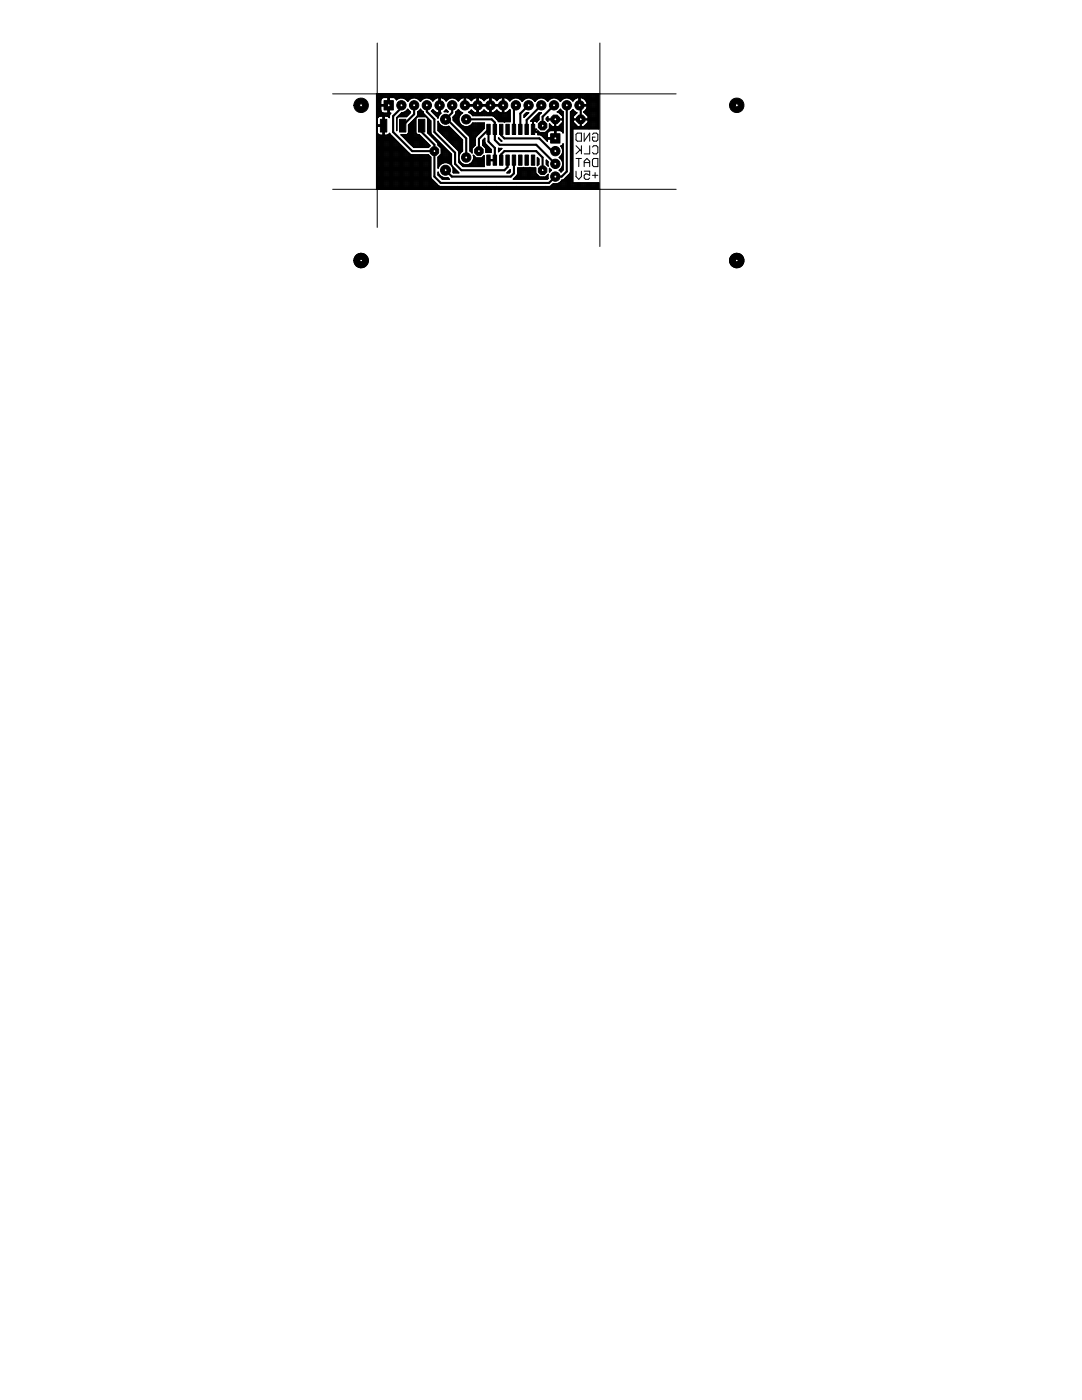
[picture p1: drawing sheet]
<svg xmlns="http://www.w3.org/2000/svg" width="216mm" height="279mm" viewBox="0 0 216 279" stroke-linecap="round" stroke-linejoin="round" font-family="sans-serif">
<g fill="none" stroke="#000" stroke-width=".2">
<path d="M114.9 26.8l.3-.2h.8v1.6h-.8l-.3-.3zM114.9 34.2v1l.6 .6 .5-.6v-1M114.9 29.1l1.1 1.1M114.9 31.6h1.1M115.5 31.6v1.7M115.8 29.9l-.9 .8M116 29.1v1.6M116.6 26.6v1.6l1.1-1.6v1.6M116.6 33.3v-1.1l.5-.6 .6 .6v1.1M116.6 34.2h1.1v.8l-.6-.3h-.3l-.2 .3v.5l.2 .3h.6l.3-.3M116.6 32.4h1.1M117.7 29.1v1.6h-1.1"/>
<path d="M118.2 26.8l.3-.2h.5l.3 .2v1.1l-.3 .3h-.5l-.3-.3v-.5h.5M118.2 29.4l.3-.3h.5l.3 .3v1l-.3 .3h-.5l-.3-.3M118.2 31.9l.3-.3h.8v1.7h-.8l-.3-.3zM118.2 35h1.1M118.7 34.4v1.1"/>
</g>
<g fill="#000" stroke="#000" stroke-width=".2">
<path d="M75.9 23.8h1.3v2.6h-1.3zM76.6 20.1h1.9v1.8h-1.9zM79.7 23.8h1.3v2.6h-1.3zM83.5 23.8h1.3v2.6h-1.3zM97.1 24.8h.7v2h-.7zM97.1 30.9h.7v2.1h-.7zM98.4 24.8h.7v2h-.7zM98.4 30.9h.7v2.1h-.7zM99.7 24.8h.7v2h-.7zM99.7 30.9h.7v2.1h-.7zM100.9 24.8h.7v2h-.7zM100.9 30.9h.7v2.1h-.7z"/>
<path d="M102.2 24.8h.7v2h-.7zM102.2 30.9h.7v2.1h-.7zM103.5 24.8h.7v2h-.7zM103.5 30.9h.7v2.1h-.7zM104.8 24.8h.6v2h-.6zM104.8 30.9h.6v2.1h-.6zM106 24.8h.7v2h-.7zM106 30.9h.7v2.1h-.7z"/>
</g>
<g fill="none" stroke="#000" stroke-width=".25">
<path d="M75.1 19.9h.9M75.1 19.6h1.1M75.1 19.4h44.4M75.1 19.2h44.4M75.1 19h44.4M75.2 18.7v19.1M75.5 18.7v4.7M75.7 18.7v4.5M75.9 18.7v4.5M76.1 18.7v1M76.3 19.5h1.1v3.1l-1.1-.1M76.3 18.7v.8"/>
<path d="M76.6 18.7v.8M76.8 18.7v.8M77 18.7v.8M77.2 18.7v.8M77.4 19.9h.3M77.4 19.6h.3M77.4 18.7v2.2M77.7 18.7v2.2h-1.7v-.9l.3-.5M77.7 19.5h.8M77.9 18.7v.8M78.1 18.7v.8M78.3 18.7v.8"/>
<path d="M78.5 19.5h.3M78.6 18.7v.8M78.8 19.5l.3 .4M78.8 18.7v.8M78.9 19.6h.7M79 18.7v1M79.1 19.9h.1M79.1 19.9a1.44 1.44 0 0 1 2.2 .3M79.2 18.7v1.1M79.5 18.7v1M79.7 18.7v.9M79.9 18.7v.8"/>
<path d="M80.1 18.7v.8M80.3 18.7v.8M80.6 18.7v.9h1.5M80.8 18.7v1M81 18.7v1.2h.7M81.2 18.7v1.4M81.4 18.7v1.4M81.7 18.7v1.2M81.9 18.7v1M82.1 18.7v.9M82.3 19.5h.6l.6 .3M82.3 19.5l-.5 .3-.4 .4"/>
<path d="M82.3 18.7v.8M82.5 18.7v.8M82.8 18.7v.8M83 18.7v.9M83.1 19.6h1.6M83.2 18.7v1M83.4 18.7v1.1M83.5 19.8l.4 .4M83.5 19.9h.7M83.7 18.7v1.3M83.9 18.7v1.5M84.1 18.7v1.3"/>
<path d="M84.3 19.8l-.4 .4M84.3 18.7v1.1M84.6 18.7v1M84.8 18.7v.9M85 18.7v.8M85.2 18.7v.8M85.4 19.5l.6 .3 .4 .4 .5-.5 .7-.2v1.4h.2v-1.4l.7 .2 .5 .5 .4-.4 .6-.3h.5M85.4 19.5h-.5l-.6 .3M85.4 18.7v.8M85.7 19.6h1.3M85.7 18.7v.9M85.9 18.7v1"/>
<path d="M86.1 18.7v1.2h.5M86.3 18.7v1.4M86.6 18.7v1.2M86.8 18.7v1M87 18.7v.9M87.2 18.7v.8M87.4 18.7v.8M87.6 19.9h.2M87.6 19.6h.2M87.7 18.7v2.2M87.9 18.7v.8M88.1 18.7v.8"/>
<path d="M88.3 18.7v.9M88.5 19.6h1.2M88.6 18.7v1M88.8 18.7v1.2h.5M89 18.7v1.4M89.2 18.7v1.3M89.5 18.7v1M89.7 18.7v1M89.9 18.7v.9M90.1 18.7v.8M90.3 18.7v.8M90.5 19.5l.6 .3 .4 .4"/>
<path d="M90.6 18.7v.9M90.7 19.6h1.3M90.8 18.7v.9M91 18.7v1M91.2 19.9h.5M91.2 18.7v1.2M91.4 18.7v1.4M91.7 18.7v1.2M91.9 18.7v1M92.1 18.7v.9M92.3 18.7v.8M92.6 18.7v.8"/>
<path d="M92.6 19.9h.3M92.6 19.6h.3M92.8 18.7v2.2M93 18.7v.8M93.2 18.7v.8M93.5 18.7v.9M93.5 19.6h1.1M93.7 18.7v1M93.9 19.9h.4M93.9 18.7v1.2M94.1 18.7v1.3M94.3 18.7v1.1"/>
<path d="M94.6 18.7v.9M94.8 18.7v.8M95 18.7v.8M95.2 19.9h.2M95.2 19.6h.2M95.2 18.7v2.2M95.4 18.7v4.4M95.4 19.5h.3M95.7 18.7v.8M95.7 19.5l.4 .2M95.9 18.7v.8M96.1 19.6h1"/>
<path d="M96.1 18.7v.9M96.1 19.7l.3 .1M96.3 18.7v1.1M96.4 19.8l.2 .3 .4-.4 .7-.2v3.1l-.2-.1M96.6 18.7v1.4M96.8 18.7v1.2h-.4M97 18.7v1M97.2 18.7v.9M97.5 18.7v.8M97.7 18.7v.8M97.7 19.9h.3M97.7 19.6h.3"/>
<path d="M97.9 18.7v2.2M98.1 18.7v.8M98.3 18.7v.8M98.6 18.7v.9h1.1v-.9M98.8 18.7v1M98.9 19.9h.4M99 18.7v1.2M99.2 18.7v1.3M99.4 18.7v1.1M99.9 18.7v.8M100.1 18.7v.8M100.3 19.9h.2"/>
<path d="M100.3 19.6h.2M100.3 18.7v2.2M100.5 19.5l.7 .2M100.5 18.7v2.2h-7.9v-1.4l-.7 .2-.4 .5M100.8 18.7v.8M101 18.7v.9M101.1 19.6h1.3M101.2 19.7l.5 .5 .4-.4M101.2 18.7v1M101.4 18.7v1.1M101.5 19.9h.5M101.7 18.7v1.4"/>
<path d="M101.9 18.7v1.3M102.1 18.7v1.1M102.3 18.7v1M102.6 18.7v.9M102.8 18.7v.8M103 18.7v.8M103.2 18.7v.8M103.2 19.5h-.6l-.5 .3M103.2 19.5l.6 .3 .4 .4a1.47 1.47 0 0 1 2.5 0l.5-.4M103.4 18.7v.9h1.6v-.9M103.7 18.7v1M103.9 18.7v1.2"/>
<path d="M104.1 18.7v1.4M104.3 18.7v1.4M104.5 18.7v1.2h-.7M104.8 18.7v1M105.2 18.7v.8M105.4 18.7v.8M105.7 18.7v.8M105.9 18.7v.9M106 19.6h1.5M106.1 18.7v1M106.3 18.7v1.1M106.4 19.9h.7"/>
<path d="M106.6 18.7v1.3M106.8 18.7v1.5M107 18.7v1.3M107.2 18.7v1M107.4 18.7v1M107.7 18.7v.9M107.9 18.7v.8M108.1 18.7v.8M108.3 18.7v.9M108.5 19.6h1.5M108.5 18.7v.9M108.8 18.7v1"/>
<path d="M109 18.7v1.2M109.2 18.7v1.4M109.4 18.7v1.3M109.7 18.7v1.1l-.8 .1M109.9 18.7v1M110.1 18.7v.9M110.3 18.7v.8M110.6 18.7v.8M110.8 18.7v.8M111 18.7v.9M111 19.6h1.6M111.2 18.7v1"/>
<path d="M111.4 18.7v1.1M111.5 19.9h.7M111.7 18.7v1.3M111.9 18.7v1.5M112.1 18.7v1.2M112.3 18.7v1M112.5 18.7v.9M112.8 18.7v.9M112.8 19.5l-.5 .3-.5 .4a1.47 1.47 0 0 0-2.5 0 1.48 1.48 0 0 0-2.1-.4M112.8 19.5h.6l.9 .7M113 18.7v.8M113.2 18.7v.8"/>
<path d="M113.4 18.7v.9M113.6 19.6h1.3M113.7 18.7v1M113.9 18.7v1M114 19.9h.6M114.1 18.7v1.2M114.3 18.7v1.5M114.6 18.7v1.2M114.8 18.7v1M115 18.7v.9M115.2 18.7v.8M115.4 18.7v.8"/>
<path d="M115.5 19.9h.3M115.5 19.6h.3M115.7 18.7v2.2M115.9 18.7v.8M116.1 18.7v.8M116.3 18.7v.9M116.4 19.6h3.1M116.5 18.7v1M116.7 19.9h2.8M116.8 18.7v1.2M117 18.7v1.5M117.2 18.7v4.4"/>
<path d="M117.4 18.7v7M117.6 18.7v7M117.9 18.7v7M118.1 18.7v7M118.3 18.7v7M118.5 18.7v7M118.8 18.7v7M119 18.7v7M119.2 18.7v7M119.4 18.7v7M75.1 34.5h10.9M75.1 35.4h10.9"/>
<path d="M75.1 29.6h5.6M75.1 24.3h.2M75.1 22.5h1.2M75.1 22.3h1M75.1 29.2h5.1M75.1 36.5h11.8M75.1 36.7h12M75.1 23.2h2.6M75.1 25.2h1.6v1.8M75.1 27h.6M75.1 37.6h44.4M75.1 37.4h44.4"/>
<path d="M75.1 37.2h12.6M75.1 37h12.3M75.1 36.3h11.6M75.1 36.1h11.4M75.1 35.8h11.2M75.1 35.6h10.9M75.1 35.2h10.9M75.1 34.9h10.9M75.1 34.7h10.9M75.1 34.3h10.9M75.1 34.1h10.9M75.1 33.8h10.9"/>
<path d="M75.1 33.6h10.9M75.1 33.4h10.9M75.1 33.2h10.9M75.1 33h10.9M75.1 32.7h10.9M75.1 32.5h10.9M75.1 32.3h10.9M75.1 32.1h10.9M75.1 31.8h10.9M75.1 31.6h10.9M75.1 31.4h10.9M75.1 31.2h10.7"/>
<path d="M75.1 30.9h10.4M75.1 30.7h6.7M75.1 30.5h6.5M75.1 30.3h6.2M75.1 30.1h6M75.1 29.8h5.8M75.1 29.4h5.3M75.1 29h4.9M75.1 28.7h4.7M75.1 28.5h4.4M75.1 28.3h4.2M75.1 28.1h4"/>
<path d="M75.1 27.9h3.8M75.1 27.6h3.6M75.1 27.4h3.3M75.1 27.2h3.1M75.1 26.7h.3M75.1 26.5h.2M75.1 26.3h.2M75.1 26.1h.2M75.1 25.8h.2M75.1 25.6h.2M75.1 25.4h.2M75.1 24.7h.2"/>
<path d="M75.1 24.5h.2M75.1 24.1h.2M75.1 23.9h.2M75.1 23.6h.2M75.1 23.4h.3M75.1 23h2.6M75.1 22.7h2.7M75.1 22.1h.9M75.1 21.8h.9M75.1 21.6h.9M75.1 21.4h.9M75.1 21.2h.9"/>
<path d="M75.1 21h2.3M75.1 20.7h.9M75.1 20.5h.9M75.1 20.3h.9M75.1 20.1h.9M75.3 25.2v1.3M75.3 23.6v1.4M75.3 26.5l.1 .3M75.4 26.8l.4 .2h1.4M75.5 25v.2M75.5 26.8v11M75.7 25v.2"/>
<path d="M75.7 26.9v10.9M75.8 23.2l-.5 .4M75.9 25v.2M75.9 27v10.8M76.1 22.4l-.1-.4v-.9h1.7v2.3M76.1 22.4l.2 .1M76.1 20.9v.2M76.1 22.4v.8M76.1 25v.2M76.1 27v10.8M76.3 20.9v.2M76.3 22.5v.7"/>
<path d="M76.3 25v.2M76.3 27v10.8M76.4 24.3h.3M76.4 23.2v3.8M76.4 26.7h.3M76.4 26.5h.3M76.4 26.3h.3M76.4 26.1h.3M76.4 25.8h.3M76.4 25.6h.3M76.4 25.4h.3M76.4 24.7h.3"/>
<path d="M76.4 24.5h.3M76.4 24.1h.3M76.4 23.9h.3M76.4 23.6h.3M76.4 23.4h.3M76.6 20.9v.2M76.6 22.6v2.4M76.6 25.2v12.6M76.7 23.2v1.8h-1.6M76.8 20.9v.2M76.8 22.6v.6M76.8 27v10.8"/>
<path d="M77 20.9v.2M77 22.6v.6M77 27v10.8M77.2 22.6v.6l.3 .1M77.2 20.9v.2M77.2 27v10.8M77.4 27h.6M77.4 22.5h.3M77.4 22.3h.3M77.4 22.1h.3M77.4 21.8h.3M77.4 21.6h.3"/>
<path d="M77.4 21.4h.3M77.4 21.2h.3M77.4 20.7h.3M77.4 20.5h.3M77.4 20.3h.3M77.4 20.1h.3M77.4 21.1v2.1M77.4 26.9v10.9M77.5 23.3l.2 .1M77.5 26.9l-.3 .1M77.7 26.8l-.2 .1M77.7 26.8v-.2l3.9 4 .5 .3"/>
<path d="M77.7 23.4h.1M77.7 26.7v11.1M77.7 22.6h.3l-.2 .2M77.7 26.7h.1M77.8 22.8l-.1 .6M77.9 22.6v.1M77.9 26.9v10.9M78.1 27.1v10.7M78.3 27.3v10.5M78.6 27.5v10.3M78.8 27.7v10.1M79 28v9.8"/>
<path d="M79.2 24.3h.1M79.2 25h.1M79.2 25.2h.1M79.2 25.8h.1M79.2 25.6h.1M79.2 25.4h.1M79.2 24.7h.1M79.2 24.5h.1M79.2 24.1h.1M79.2 23.9h.1M79.2 23.6h.1M79.2 23.4v.1"/>
<path d="M79.2 28.2v9.6M79.2 23.4h.2M79.5 28.4v9.4M79.7 23v.3M79.7 28.6v9.2M79.7 23h1.7M79.9 28.9v8.9M80.1 27h3.6M80.1 22.5v.8M80.1 26.9v.1M80.1 29.1v8.7M80.1 22.5h1.8"/>
<path d="M80.2 22.5l-1 1v2.6M80.3 27.2h3.6M80.3 22.5v.8M80.3 26.9v.3M80.3 29.3v8.5M80.5 27.4h3.7M80.6 22.4v.9M80.6 26.9v.5M80.6 29.5v8.3M80.8 27.6h3.6M80.8 22.3v1M80.8 26.9v.8"/>
<path d="M80.8 29.7v8.1M80.9 22.3h1M81 27.9h3.6M81 22.2v1.1M81 26.9v1M81 30v7.8M81.1 22.1h.5M81.2 23.2h-1.7v.1M81.2 26.9v1.2h3.6M81.2 22v1.2M81.2 30.2v7.6M81.2 20.1h.3"/>
<path d="M81.3 21.8l-.4 .5-.5 .2M81.3 26.7h1.8M81.3 21.8h.1M81.4 21.8h-.1M81.4 21.8l.5 .5v.2l-.8 .8h-1.6l-.3 .3M81.4 20.2h.1M81.4 28.3h3.6M81.4 21.9v1M81.4 26.6v1.7M81.4 30.4v7.4M81.5 25v1.6l-.3 .3h-1.2l2.5 2.5M81.5 25h1.5"/>
<path d="M81.5 25.2h1.5M81.5 26.5h1.5M81.5 26.3h1.5M81.5 26.1h1.5M81.5 25.8h1.5M81.5 25.6h1.5M81.5 25.4h1.5M81.6 22.7h-1.7v.6M81.7 24.8l-.1 3.7h3.7M81.7 22.1v.6M81.7 30.6v7.2M81.7 24.7h1.3"/>
<path d="M81.9 28.7h3.6M81.9 24.6v4.2M81.9 30.8v7M82 24.5h1M82.1 29h3.6M82.1 30.9h3.4l.5 .5M82.1 24.3v4.7M82.1 30.9v6.9M82.2 24.3h.8M82.3 29.2h3.4M82.3 24.1v5.1M82.3 30.9v6.9"/>
<path d="M82.4 24.1h.6M82.5 29.4h3M82.5 23.9v5.5M82.5 30.9v6.9M82.6 23.9h.4M82.8 23.7v5.7M82.8 30.9v6.9M82.8 23.6h.2M83 23.5v.1M83 26.6v2.8M83 30.9v6.9M83.1 23.4h.1"/>
<path d="M83.2 23.2v.1M83.2 26.8v2.6M83.2 30.9v6.9M83.2 23.2l-1.7 1.8M83.3 23.2h1.7v.1M83.4 22.5h1.1M83.4 22.9l-.2 .3M83.4 23h1.4M83.4 22.7h1.2v.6M83.4 22.3h1M83.4 22.3v1M83.4 26.9v2.5"/>
<path d="M83.4 30.9v6.9M83.5 22.3l-.1 .6M83.7 22.1h.4M83.7 22.1v1.2M83.7 26.9v2.5M83.7 30.9v6.9M83.8 20.1h.2M83.9 21.8l-.4 .5M83.9 21.8v1.5M83.9 21.8h.1M83.9 27.1v2.3M83.9 30.9v6.9"/>
<path d="M83.9 21.8l.4 .5M83.9 20.2h.1M84.1 22.1v1.2M84.1 27.4v2M84.1 30.9v6.9M84.3 22.3l.2 .4 1.5 1.4 .1 2.7 4 4 .1 2.3-.4-.4-.6-.3M84.3 22.3v1M84.3 27.6v1.8M84.3 30.9v6.9M84.6 27.8v1.6M84.6 30.9v6.9M84.8 22.9v.4"/>
<path d="M84.8 28v1.4M84.8 30.9v6.9M85 23.3h-1.7l-.3 .3v3l.3 .3h.3l2.2 2.2-.3 .3h-3M85 23.3l.3 .3v2.9l2 2 .1 .2M85 28.3v1.1M85 30.9v6.9M85.1 23.4h.1M85.2 23.4v.1M85.2 28.5v.9M85.2 30.9v6.9M85.3 24.3h.7M85.3 25h.7"/>
<path d="M85.3 25.2h.7M85.3 26.3h.7M85.3 26.1h.7M85.3 25.8h.7M85.3 25.6h.7M85.3 25.4h.7M85.3 24.7h.7M85.3 24.5h.7M85.3 24.1h.6v3M85.3 23.9h.4M85.3 23.6h.1v3M85.3 26.5h.7"/>
<path d="M85.4 28.7v.7M85.4 30.9v6.9M85.6 26.7h.4M85.7 23.8v3M85.7 28.9v.3M85.7 31.1v6.7M85.8 27h.5M85.9 31.3v6.5M86 31.4v4M86 35.4l.1 .2 1.7 1.6h21.9l.5-.3M86 27.2h.5M86.1 22.2l.3-.3 .5 .5 .7 .2v-1.5h.2v1.5h.2l-.4 .3"/>
<path d="M86.1 22.2l1 1M86.1 22.2h.1M86.1 26.8v.5M86.1 35.7v2.1M86.2 22.1h.3l.1 .5M86.2 22.3h.6v.6M86.2 27.4h.5M86.3 20.1h.1M86.3 21.9v.5M86.3 27.1v.4M86.3 35.9v1.9M86.4 22.5h.8v.8"/>
<path d="M86.5 27.6h.4M86.6 27.3v.4M86.6 36.2v1.6M86.7 22.7h1.1M86.7 27.9h.4M86.8 27.5v.4M86.8 36.4v1.4M86.9 23h.7M86.9 28.1h.5M87 22.4v.7M87 27.7v.5M87 36.6v1.2"/>
<path d="M87.1 23.2l.2 .2M87.1 23.2h.4M87.1 28.3h.5M87.2 27.9v.5M87.2 36.8v1M87.3 23.4h.1M87.3 28.5h.5M87.4 28.7v.3M87.4 31.4v2.2a1.55 1.55 0 0 1 1.8-1.2M87.4 34.4a1.49 1.49 0 0 0 1.9 1l.4 .4h-1.4l-.9-.9zM87.4 34.5h.1M87.4 24.3h.1"/>
<path d="M87.4 29l.7 .6v1.1M87.4 25h.5v1.5h3M87.4 25.2h.8M87.4 34.7h.2M87.4 33.4h.1M87.4 33.2h.2M87.4 33h.4M87.4 32.7h.6M87.4 32.5h1.1M87.4 32.3h2.7M87.4 32.1h2.7M87.4 31.8h2.7"/>
<path d="M87.4 31.6h2.7M87.4 31.4h2.7M87.4 29h.8M87.4 28.7h.6M87.4 24.7h.3v1.6h3M87.4 25.8h2.8M87.4 25.6h2.6M87.4 25.4h2.4M87.4 24.5h.1M87.4 34.4v.5h.3M87.4 24.3v1.8h3M87.4 22.6v.8"/>
<path d="M87.4 28.2v.8M87.4 31.3v2.2M87.4 37v.8M87.6 22.5h.2M87.6 22.3h.2M87.6 22.1h.2M87.6 21.8h.2M87.6 21.6h.2M87.6 21.4h.2M87.6 21.2h.2M87.6 20.7h.2M87.6 20.5h.2"/>
<path d="M87.6 20.3h.2M87.6 20.1h.2M87.6 22.9l-.2 .7-.1-.2M87.6 31.2h2.5M87.7 29.2h.8M87.7 34.9v.3h.3M87.7 21.1v1.8M87.7 28.4v.8M87.7 31.1v2M87.7 37.2v.6M87.8 30.9h2.3M87.9 29.4h.8"/>
<path d="M87.9 35.1v.3h.5M87.9 22.6v.1M87.9 28.6v.8M87.9 30.9v1.9M87.9 37.2v.6M88.1 29.6h.8M88.1 30.7l-.7 .7M88.1 30.7h1.9M88.1 30.5h1.7M88.1 30.3h1.5M88.1 30.1h1.3M88.1 29.8h1"/>
<path d="M88.1 35.3v.3h1.4M88.1 25.1v1.6h3M88.1 28.8v3.8M88.1 37.2v.6M88.3 25.2v1.8h3M88.3 29v3.6M88.3 35.4v.4M88.3 37.2v.6M88.6 25.3v1.9h2.9M88.6 29.3v3.2M88.6 35.5v.3M88.6 37.2v.6"/>
<path d="M88.8 25.3v2.1h3M88.8 22.2v.1M88.8 29.5v2.9M88.8 35.5v.3M88.8 37.2v.6M88.9 22.1h.3v.2h.2M89 20.1h.1M89 25.3v2.3h3M89 21.9v.4M89 29.7v2.7M89 35.5v.3M89 37.2v.6"/>
<path d="M89.2 25.3a1.55 1.55 0 0 1-1.8-1.1v1.9l4 4M89.2 25.3l.4-.1 2.7 2.7v2.2a1.45 1.45 0 0 0-.5 2.2M89.2 25.3v2.6h3M89.2 29.9v2.5M89.2 35.5v.3M89.2 37.2v.6M89.4 32.5h.7M89.4 22.3l-.4-.4-.4 .4h.8M89.4 22.3h.1M89.5 25.3v2.8h2.8M89.5 30.2v2.3M89.5 35.5v.3"/>
<path d="M89.5 37.2v.6M89.7 25.3v3h2.6M89.7 30.4v2.2M89.7 35.8h.1M89.7 37.2v.6M89.8 32.7h.3M89.9 25.5v3h2.4M89.9 30.6v2.2M89.9 37.2v.6M90 33h.1M90.1 25.7v3h2.2M90.1 32.9v.1"/>
<path d="M90.1 37.2v.6M90.2 33.1l1.4 1.4-1.2-.1v-.7zM90.2 33.2h.1M90.3 33.3v.1h.2M90.3 26v3h2M90.3 37.2v.6M90.4 23.4v.6l3.3 3.2 .1 2.9 .1 .1M90.4 23.4h1.2M90.4 33.6h.3M90.4 34.3h1M90.4 34.1h.7M90.4 33.8h.5"/>
<path d="M90.4 23.9h1.2M90.4 23.6h1.2M90.5 24.1h1.1M90.6 26.2v3h1.7M90.6 23.2v.9M90.6 33.5v1M90.6 37.2v.6M90.6 23.2h1.1M90.7 24.3h.9M90.8 26.4v3h1.5M90.8 23v1.3M90.8 33.7v.8"/>
<path d="M90.8 37.2v.6M90.8 23h1M90.9 22.7h1.1M91 22.5h1.3M91 22.6l-.6 .8M91 24.5h.7M91 26.6v3h1.3M91 33.9v.6M91 37.2v.6M91 22.3h.9v.6M91.2 24.7h.7v.7M91.2 26.9v2.9h1.1"/>
<path d="M91.2 22.1v2.7M91.2 34.1v.4M91.2 37.2v.6M91.3 22.1h.3M91.4 20.1h.1M91.4 25h.7M91.4 30.1l.1 2.3 .9 .8h4.2M91.4 30.1h.9M91.4 21.9v3.1M91.4 27.1v3M91.4 34.4v.1M91.4 37.2v.6"/>
<path d="M91.5 21.9l-.5 .4v2.3M91.5 21.9l.8 .6M91.5 30.3h.6M91.5 32.3h.3M91.5 32.1h.2M91.5 31.8h.1M91.5 31.6h.1M91.5 31.4h.1M91.5 31.2h.1M91.5 30.9h.1M91.5 30.7h.2M91.6 25.2h.9"/>
<path d="M91.7 32v.5h.3M91.7 22.1v1.2M91.7 24.4v.8M91.7 27.3v3.6M91.7 37.2v.6M91.8 32.3a1.53 1.53 0 0 0 2.1 .4M91.9 25.4h4.7M91.9 32.4v.3h.4v.5h4.3M91.9 27.5v3h-.4M91.9 37.2v.6M92.1 25.6h4.5M92.1 32.6v.4h4.5"/>
<path d="M92.1 22.4v.2M92.1 25v.7M92.1 27.7v2.6M92.1 37.2v.6M92.3 22.5a1.49 1.49 0 0 0-.5 2.1 1.49 1.49 0 0 0 2.1 .5M92.3 25.8h4.1M92.3 25.1v.8M92.3 37.2v.6M92.5 26.1h3.7M92.6 25.2v.9M92.6 32.8v.4M92.6 37.2v.6"/>
<path d="M92.6 20.7h.3M92.6 20.5h.3M92.6 20.3h.3M92.6 20.1h.3M92.8 26.3h3.2M92.8 25.3v1M92.8 32.9v.3M92.8 37.2v.6M92.9 21h2.3M93 25.3v1.2h2.7M93 20.9v.2M93 32.9v.3"/>
<path d="M93 37.2v.6M93.2 26.7h2.3M93.2 20.9v.2M93.2 25.3v1.5M93.2 32.9v.3M93.2 37.2v.6M93.4 27h1.9M93.5 20.9v.2M93.5 25.2v1.8M93.5 32.9v.3M93.5 37.2v.6M93.6 25.2h3"/>
<path d="M93.6 27.2h1.5M93.7 20.9v.2M93.7 22.3v.2M93.7 25.1v2.1M93.7 32.8v.4M93.7 37.2v.6M93.7 22.3h.7M93.7 32.7h2.9M93.7 22.5h1.1M93.7 27.4h1.2M93.8 29.6h.4M93.8 29.2h.8"/>
<path d="M93.8 30.1h.4M93.8 29.8h.4M93.8 29.4h.6M93.8 29h1M93.8 28.7h1M93.8 28.5h1M93.8 28.3h1M93.8 28.1h1M93.8 27.9h1M93.8 27.6h1M93.9 20.9v.2M93.9 22.1v.5"/>
<path d="M93.9 25v5.2M93.9 32.7v.5M93.9 37.2v.6M94 22.1h.1M94 25h2.6M94 30.3h.2M94 32.5h2.6M94 22.7h7.8M94 20.1h.1M94.1 20.9v.2M94.1 22v.8M94.1 24.8v5.6"/>
<path d="M94.1 32.4v.8M94.1 37.2v.6M94.2 30.5h.1M94.2 24.7h2.4M94.3 32.3h2.3M94.3 23h7.5M94.3 23.1l-.4-.5-.4-.2 .5-.5 .5 .5 .7 .2v-3.1l-.7 .2-.5 .4-.4-.4-.7-.2v1.6h7.6v3.2M94.3 24.6h2.3v1M94.3 23.1h4l.2 .1M94.3 24.6l-.4 .5M94.3 20.9v.2M94.3 22.2v.9"/>
<path d="M94.3 24.6v4.9M94.3 32.1v1.1M94.3 37.2v.6M94.4 32.1h2.2M94.4 31.8h2.2M94.5 31.7l-.2 .6-.4 .4M94.5 31.1l-.1-.1 .6 .5M94.5 31.6h2.1M94.5 31.4h.4M94.5 31.2h.2M94.6 20.9v.2M94.6 22.4v.7"/>
<path d="M94.6 24.6v4.6M94.6 31.1v2.1M94.6 37.2v.6M94.8 20.9v.2M94.8 22.5v.6M94.8 24.6v4.4M94.8 31.3v1.9M94.8 37.2v.6M94.8 29l-.6 .6v.9l-.3-.3M95 31.5h1.1M95 20.9v.2M95 22.6v.5"/>
<path d="M95 24.6v2.7M95 31.5v1.7M95 37.2v.6M95.2 22.5h.2M95.2 22.3h.2M95.2 22.1h.2M95.2 21.8h.2M95.2 21.6h.2M95.2 21.4h.2M95.2 21.2h.2M95.2 20.7h.2M95.2 20.5h.2"/>
<path d="M95.2 20.3h.2M95.2 20.1h.2M95.2 21.1v2M95.2 24.6v2.4M95.2 31.5v1.7M95.2 37.2v.6M95.4 24.6v2.2M95.4 31.5v1.7M95.4 37.2v.6M95.4 21h2.3M95.7 20.9v.2M95.7 22.6v.5"/>
<path d="M95.7 24.6v2M95.7 31.5v1.7M95.7 37.2v.6M95.7 22.5l-.3 .1M95.8 22.5h1.6M95.9 20.9v.2M95.9 22.5v.6M95.9 24.6v1.8M95.9 31.5v1.7M95.9 37.2v.6M96.1 20.9v.2M96.1 22.4v.7"/>
<path d="M96.1 24.6v1.5M96.1 31.5v1.7M96.1 37.2v.6M96.1 31.5l.5-.4v2.1M96.1 22.4l-.4 .1M96.2 22.3h.7M96.3 31.4h.3M96.3 28l.4-.4 .2 1.1 1.1 1.1M96.3 28.7h.6M96.3 28.5h.5M96.3 28.3h.4M96.3 28.1h.4"/>
<path d="M96.3 20.9v.2M96.3 22.2v.9M96.3 24.6v1.3M96.3 28v1M96.3 31.3v1.9M96.3 37.2v.6M96.4 22.2l-.3 .2M96.4 22.2l.2-.3 .4 .5M96.5 31.2h.1M96.5 27.9h.2M96.5 22.1h.2M96.5 29.2h.8"/>
<path d="M96.6 20.9v.2M96.6 22v1.1M96.6 24.6v1.1M96.6 27.8v1.4M96.6 31.1v2.1M96.6 37.2v.6M96.6 25.6l-1.6 1.7-.2 .3v1.4M96.7 27.6h.1M96.8 29.4h.8M96.8 20.9v.2M96.8 22.2v.9M96.8 28.5v.9"/>
<path d="M96.8 37.2v.6M96.9 29.6h.9M96.9 30.3h1.1M96.9 30.1h1.1M96.9 29.8h1.1M97 20.9v.2M97 22.3v.8M97 28.8v1.6M97 37.2v.6M97 22.4l.5 .1M97.1 29h-.8l.6 .6v.8h1.1v-.6M97.2 20.9v.2"/>
<path d="M97.2 22.5v.6M97.2 29v1.4M97.2 37.2v.6M97.5 20.9v.2M97.5 22.5v.6M97.5 29.3v1.1M97.5 37.2v.6M97.7 20.9v.2M97.7 22.6v.5M97.7 29.5v.9M97.7 37.2v.6M97.7 22.5h.3"/>
<path d="M97.7 22.3h.3M97.7 22.1h.3M97.7 21.8h.3M97.7 21.6h.3M97.7 21.4h.3M97.7 21.2h.3M97.7 20.7h.3M97.7 20.5h.3M97.7 20.3h.3M97.7 20.1h.3M97.9 21.1v2M97.9 29.7v.7"/>
<path d="M97.9 37.2v.6M98 21h2.3M98.1 20.9v.2M98.1 22.6v.5M98.1 37.2v.6M98.3 20.9v.2M98.3 37.2v.6M98.5 23.2h3.3M98.5 23.2l.7 .6M98.6 20.9v.2M98.6 22.4v.8M98.6 37.2v.6"/>
<path d="M98.7 23.4h3.1M98.8 20.9v.2M98.8 37.2v.6M99 23.6h2.8M99 20.9v.2M99 37.2v.6M99.1 20.1h.1M99.2 23.8l.2 .2M99.2 23.9h2.6M99.2 20l-.1 .1-.4-.4-.7-.2v3.1l.7-.2 .4-.5 .1 .1M99.2 20l.4-.3 .7-.2v3.1l-.7-.2-.4-.4M99.2 20.9v.2"/>
<path d="M99.2 22.1v1.8M99.2 37.2v.6M99.2 22.1h-.2v1.6M99.4 24.1h2.4M99.4 20.9v.2M99.4 22.3v1.9M99.4 37.2v.6M99.5 27.6v-.1l.6 .7M99.5 29.6h.6M99.5 27.6l.6 .6M99.5 22.3h-.7v1.1M99.5 30.1h.2"/>
<path d="M99.5 29.8h.4M99.5 27.6h.1M99.5 29.6v.7l.6-.7M99.7 20.9v.2M99.7 22.4v1.9M99.7 27.7v.1M99.7 29.6v.5M99.7 37.2v.6M99.7 27.9h.1M99.9 20.9v.2M99.9 22.5v1.8M99.9 27.9v.1"/>
<path d="M99.9 29.6v.3M99.9 37.2v.6M99.9 28.1h.2M99.9 22.5h-1.6v.6M100 29.7v.1M100.1 20.9v.2M100.1 22.6v1.7M100.1 28.1v.1M100.1 29.6v.1M100.1 37.2v.6M100.3 22.5h.2M100.3 22.3h.2"/>
<path d="M100.3 22.1h.2M100.3 21.8h.2M100.3 21.6h.2M100.3 21.4h.2M100.3 21.2h.2M100.3 20.7h.2M100.3 20.5h.2M100.3 20.3h.2M100.3 20.1h.2M100.3 21.1v3.2M100.3 37.2v.6M100.5 37.2v.6"/>
<path d="M100.6 24.3h.1M100.8 22.5l-.3 .1M100.8 22.5v1.8M100.8 37.2v.6M100.9 22.5h.9M101 22.5v1.8M101 37.2v.6M101.2 22.4l.5-.5 .1 .1v2.3h-2.3l-.1-.3M101.2 22.4l-.4 .1M101.2 22.4v1.9M101.2 34.4v.1M101.2 37.2v.6"/>
<path d="M101.3 22.3h.5M101.4 34.3h.4M101.4 22.2v2.1M101.4 34.2v.3M101.4 37.2v.6M101.6 22.1h.2M101.6 34.1h.2M101.7 20.1h.1M101.7 21.9v2.4M101.7 34v.5M101.7 37.2v.6M101.8 33.8l-.6 .7h.4l.2-.2"/>
<path d="M101.8 33.8v.5M101.8 33.8h.1M101.9 37.2v.6M102.1 37.2v.6M102.3 37.2v.6M102.6 35.6v.2M102.6 37.2v.6M102.6 35.6h6.8M102.8 35.4v.4M102.8 37.2v.6M102.8 35.4h6.5M103 35.2v.6"/>
<path d="M103 37.2v.6M103 35.2h4.5M103.2 34.9h4.1M103.2 34.9v.9M103.2 37.2v.6M103.3 34.5h3.6M103.3 34.7h3.8M103.3 34.3h3.6M103.3 34.1h3.6M103.3 33.8h3.6M103.3 33.6h3.6M103.4 33.5v2.3"/>
<path d="M103.4 37.2v.6M103.7 33.5v2.3M103.7 37.2v.6M103.9 33.5v2.3M103.9 37.2v.6M104.1 20.1h.2M104.1 33.5v2.3M104.1 37.2v.6M104.3 33.5v2.3M104.3 37.2v.6M104.5 33.5h-1.2v1.3l-.9 1h6.8M104.5 33.5h2.4v1"/>
<path d="M104.5 33.5v2.3M104.5 37.2v.6M104.6 23.2h.2M104.6 23.4h.1M104.6 23h.4M104.8 22.8v.4M104.8 33.5v2.3M104.8 37.2v.6M104.8 22.7h.5M105 22.5v.5M105 33.5v2.3M105 37.2v.6"/>
<path d="M105.2 22.5l-.6 .5v.4l.9-.9h-.5M105.2 22.5v.3M105.2 33.5v2.3M105.2 37.2v.6M105.4 22.5v.1M105.4 33.5v2.3M105.4 37.2v.6M105.7 33.5v2.3M105.7 37.2v.6M105.9 33.5v2.3M105.9 37.2v.6M106 24.1h1.3"/>
<path d="M106.1 24v.2M106.1 33.5v2.3M106.1 37.2v.6M106.2 23.9h1.3M106.3 24.3h.1M106.3 23.7v2.1h.7M106.3 33.5v2.3M106.3 37.2v.6M106.3 25h.1M106.3 25.2h.1M106.3 25.6h.1M106.3 25.4h.1"/>
<path d="M106.3 24.7h.1M106.3 24.5h.1M106.4 25.8h.7M106.4 23.6h1.1M106.6 23.5v.7M106.6 25.8v.1M106.6 33.5v2.3M106.6 37.2v.6M106.6 20.1h.3M106.7 23.4h.8M106.7 24.2h-.3v1.7h.7l-.1-.1M106.7 24.2h.3"/>
<path d="M106.8 23.3v.9M106.8 25.8v.1M106.8 33.5v2.3M106.8 37.2v.6M106.9 34.5l.8 .8M106.9 23.2h.6M107 24.2l.1 .1M107 23.1v1.1M107 25.8v.1M107 34.6v1.2M107 37.2v.6M107.1 24.3h.1"/>
<path d="M107.1 23h.5M107.2 22.9v1.3M107.2 34.9v.9M107.2 37.2v.6M107.2 31.4l.3 .3v1.1l-.3 .3zM107.2 33h.1M107.2 32.7h.3M107.2 32.5h.3M107.2 32.3h.3M107.2 32.1h.3M107.2 31.8h.3M107.2 31.6h.2"/>
<path d="M107.3 26.7h1.9M107.3 26.5h1.9M107.3 26.3h.2M107.3 22.7h.5M107.4 22.6v1.4M107.4 26.2v.7M107.4 31.6v1.3M107.4 35.1v.7M107.4 37.2v.6M107.5 22.5h.5l-.4 .4M107.6 22.9l-.1 1-.4 .4M107.6 22.5l-1.7 1.7h.4"/>
<path d="M107.6 22.5h.1M107.7 22.5v.4M107.7 26.4v.5M107.7 35.3v.5M107.7 37.2v.6M107.9 22.5v.1M107.9 26.5v.4M107.9 35.3v.5M107.9 37.2v.6M107.9 27h1.3M108.1 26.5v.6M108.1 35.3v.5"/>
<path d="M108.1 37.2v.6M108.2 27.2h1M108.3 26.5v.8M108.3 35.3v.5M108.3 37.2v.6M108.5 27.4h.7M108.5 26.5v1M108.5 35.3v.5M108.5 37.2v.6M108.7 27.6h2M108.8 26.5v1.2M108.8 35.3v.5"/>
<path d="M108.8 37.2v.6M108.9 27.9h.3M109 37.2v.6M109 31.9l.4 .4v.9l-.4-.4zM109 32.7h.3M109 32.5h.3M109 32.3h.3M109 32.1h.1M109 23.9h1.7M109 23.6h.3M109.1 28.1h.1M109.2 20.1h.2"/>
<path d="M109.2 24.1h.1M109.2 32.2v.8h.1M109.2 37.2v.6M109.3 34.9l.1 .7M109.3 35.2h-.3v.6M109.3 34.9l.1-.1-.6 .5M109.3 23.4h-.1v.7M109.3 34.9l-.1 .1v.8M109.4 26.3h-.4v1.6M109.4 35.6l-.2 .2M109.4 26.3l-.2 .3M109.4 23.7v.2"/>
<path d="M109.4 27.5v.2M109.4 37.2v.6M109.5 26.2l-.1 .1M109.6 33.6v.7l.4-.3M109.6 24.7l.1 1.4M109.6 33.6l.4 .4M109.6 24.7l.6 .6h.5M109.6 25h.3M109.6 25.2h.5v.9M109.6 34.3h.1M109.6 33.8h.3M109.6 33.6h.1"/>
<path d="M109.6 25.4h2.8M109.6 24.7h.1M109.7 23.7v.2M109.7 27.5v.2M109.7 37.2v.6M109.7 26.1h1v1.6h-1.5M109.7 26.1l-.2 .1M109.9 37.2h9.6M109.9 33.9v.2h-.3M109.9 23.7v.2M109.9 25v1.1M109.9 27.5v.2"/>
<path d="M109.9 37.2v.6M110 34h.1M110.1 23.7v.2M110.1 27.5v.2M110.1 37v.8M110.1 37h9.4M110.2 36.9h.1M110.3 23.7v.2M110.3 25.3v.8M110.3 27.5v.2M110.3 36.8v1M110.3 36.7h9.2"/>
<path d="M110.5 36.7l-.3 .2M110.6 23.7v.2M110.6 25.3v.8M110.6 27.5v.2M110.6 36.7v1.1M110.7 27h.2M110.7 27.4h.2M110.7 27.2h.2M110.7 26.7h.2M110.7 26.5h.2M110.7 26.3h.2M110.7 26.1h.2"/>
<path d="M110.7 24.3h.2M110.7 25h.2M110.7 25.2h.2M110.7 24.7h.2M110.7 24.5h.2M110.7 24.1h.2M110.8 36.7v1.1M110.9 23.9h1.5M111 23.7v.2M111 25.3v.8M111 36.7v1.1M111.2 22.4h.2"/>
<path d="M111.2 22.3v.1M111.2 23.7v.2M111.2 25.3v.8M111.2 36.7v1.1M111.3 22.3h1M111.4 25.3l.9-.9v-.5h-3v.3l-.3-.3v-.3l.3-.3v.4h1.4l.1 3.8M111.4 22.4l.9 .8v.5h-1.4v1.6h.5M111.4 22.2v.2M111.4 23.7v.2M111.4 25.3v.8M111.4 36.6v1.2M111.5 25.2h.9"/>
<path d="M111.6 22.1h.5M111.6 22.5h.8M111.6 34h.1M111.6 36.5h7.9v1.3h-44.4v-19.1h44.4v7h-5.2v10.8M111.6 31.5a1.51 1.51 0 0 1 0 2.5M111.7 22v.6M111.7 23.7v.2M111.7 25v1.1M111.7 33.9v.1M111.7 36.5v1.3M111.7 20.1h.3M111.7 34.1h.5"/>
<path d="M111.7 25h.7M111.7 33.8h.7M111.8 21.8l-.6 .6M111.8 21.8h.1M111.8 31.6h.6M111.8 22.7h.6M111.8 21.8l.6 .5M111.8 36.3h2.5M111.9 31.2h.5M111.9 21.9v.9M111.9 23.7v.2M111.9 24.8v1.3"/>
<path d="M111.9 31.2v.5M111.9 33.7v.5M111.9 36.2v1.6M111.9 26.1h.5M111.9 34.3h.1M112 33.6h.4M112 24.7h.4M112 31.8h.4M112 23h.4M112.1 36.1l-.5 .4-.5 .2M112.1 36.1h2.2M112.1 30.9h.3"/>
<path d="M112.1 29.4h.3M112.1 36v.1M112.1 22.1v.9M112.1 23.7v.2M112.1 24.6v1.6M112.1 29.1v.3M112.1 30.9v1.1M112.1 36v1.8M112.1 32.1h.3M112.2 30.7h.2M112.2 29.6h.2M112.2 24.5h.2"/>
<path d="M112.2 33.2h.2M112.2 26.3l.2 .2M112.2 26.3l-.3-.2h-1v1.4h-1.7M112.2 29l-.3 .2M112.2 32.3h.2M112.2 23.2h.2M112.2 30.5h.2M112.2 29h.2M112.2 26.3h.2M112.3 24.3h.1M112.3 33h.1M112.3 32.7h.1"/>
<path d="M112.3 32.5h.1M112.3 30.3h.1M112.3 30.1h.1M112.3 29.8h.1M112.3 24.1h.1M112.3 23.6h.1M112.3 23.4h.1M112.3 22.3l.1 4.2M112.3 35.9v1.9M112.4 25.6l-2.8 .1-.8 .8h-1.1l-.4-.4v.8l.8 .1 1.1 1.2v-2.1h.5M112.4 29.2h-.5a1.48 1.48 0 0 1-.3 2.2v.1M112.4 28.7l-.1 5.3"/>
<path d="M112.4 28.7l-.2 .3M112.4 33.9l-.4 .4-.4-.3M112.4 33.4h-.3v.8M112.4 31.4l-.7 .1M112.4 28.7h.1M112.4 25.8h-3v.4M112.5 35.8h1.8M112.5 35.8v2M112.7 35.6h1.6M112.8 35.6v2.2M112.9 35.4h1.4M113 35.4v2.4"/>
<path d="M113.2 35.2h1.1M113.2 35.1v2.7M113.4 34.9h.9M113.4 34.9v2.9M113.5 34.8l-1 1.1-.4 .1M113.5 34.8h.1M113.6 34.7h.7M113.7 34.7v3.1M113.8 34.5h.5M113.8 29.6h.5M113.8 24.3h.6M113.8 22.5h1.3"/>
<path d="M113.8 29.2h.5M113.8 22.3v12.1l-.3 .4M113.8 23.2h.6M113.8 25h1.1M113.8 25.2h1.4M113.8 27h.5M113.8 34.3h.5M113.8 34.1h.5M113.8 33.8h.5M113.8 33.6h.5M113.8 33.4h.5M113.8 33.2h.5"/>
<path d="M113.8 33h.5M113.8 32.7h.5M113.8 32.5h.5M113.8 32.3h.5M113.8 32.1h.5M113.8 31.8h.5M113.8 31.6h.5M113.8 31.4h.5M113.8 31.2h.5M113.8 30.9h.5M113.8 30.7h.5M113.8 30.5h.5"/>
<path d="M113.8 30.3h.5M113.8 30.1h.5M113.8 29.8h.5M113.8 29.4h.5M113.8 29h.5M113.8 28.7h.5M113.8 28.5h.5M113.8 28.3h.5M113.8 28.1h.5M113.8 27.9h.5M113.8 27.6h.5M113.8 27.4h.5"/>
<path d="M113.8 27.2h.5M113.8 26.7h.5M113.8 26.5h.5M113.8 26.3h.5M113.8 26.1h.5M113.8 25.8h.5M113.8 25.6h5.7M113.8 25.4h5.7M113.8 24.7h.9M113.8 24.5h.7M113.8 24.1h.6M113.8 23.9h2"/>
<path d="M113.8 23.6h.6M113.8 23.4h.6M113.8 23h.9M113.8 22.7h1.1M113.9 22.3h.8M113.9 22.3v15.5M114.2 20.1h.2M114.3 20.2l.5-.5 .7-.2v1.4h1.7l-.2-.7M114.3 21.9l-.5 .4M114.3 21.9l.5 .5M114.3 21.9v3.8M114.3 36.5v1.3"/>
<path d="M114.5 22.1h-.4v15.7M114.6 22.2v.9M114.6 23.7v.2M114.6 24.6v1.1M114.6 36.5v1.3M114.8 22.3v.5M114.8 23.7v.2M114.8 24.8v.9M114.8 36.5v1.3M114.8 22.4l.3 .1M115 22.5v.1M115 23.7v.2"/>
<path d="M115 25v.7M115 36.5v1.3M115.1 22.5l-.7 .7v.5h1.4v1.6h-.5l-.9-.9v-.5h2.9v.5l-.8 .9h-.5v-1.6h1.3v-.5M115.2 23.7v.2M115.2 25.2v.5M115.2 36.5v1.3M115.4 23.7v.2M115.4 25.3v.4M115.4 36.5v1.3M115.5 20.7h.3M115.5 20.5h.3M115.5 20.3h.3"/>
<path d="M115.5 20.1h.3M115.7 23.7v.2M115.7 25.3v.4M115.7 36.5v1.3M115.8 21h3.7M115.8 24.3h.2M115.8 25h.2M115.8 25.2h.2M115.8 24.7h.2M115.8 24.5h.2M115.8 24.1h.2M115.9 20.9v.2"/>
<path d="M115.9 23.9v1.8M115.9 36.5v1.3M116 23.9h3.5M116.1 20.9v.2M116.1 23.7v.2M116.1 25.3v.4M116.1 36.5v1.3M116.3 20.9v.2M116.3 23.7v.2M116.3 25.3v.4M116.3 36.5v1.3M116.5 22.4h.1"/>
<path d="M116.5 22.4l.8 .8M116.5 20.9v.2M116.5 23.7v.2M116.5 25.2v.5M116.5 36.5v1.3M116.6 25.2h2.9M116.7 22.5h2.8M116.8 20.9v.2M116.8 23.7v.2M116.8 25v.7M116.8 36.5v1.3M116.8 25h2.7"/>
<path d="M116.9 22.7h2.6M116.9 20.1h2.6M117 20.2l-.5-.5-.7-.2v1.6h1.4v.3M117 21.8l-.5 .6M117 21.8h2.5M117 20.9v.2M117 21.8v1M117 23.7v.2M117 24.8v.9M117 36.5v1.3M117 24.7h2.5M117 20.3h2.5"/>
<path d="M117.1 21.6l-.1 .2M117.1 21.6h2.4M117.1 23h2.4M117.1 20.5h2.4M117.2 21.4l-.1 .2M117.2 21.4h2.3M117.2 20.7h2.3M117.2 21.2h2.3M117.2 23.7v.2M117.2 24.6v1.1M117.2 36.5v1.3M117.3 24.5h2.2"/>
<path d="M117.3 23.2h2.2M117.3 24.3h2.2M117.3 24.1h2.2M117.3 23.6h2.2M117.3 23.4h2.2M117.4 36.5v1.3M117.6 36.5v1.3M117.9 36.5v1.3M118.1 36.5v1.3M118.3 36.5v1.3M118.5 36.5v1.3M118.8 36.5v1.3"/>
<path d="M119 36.5v1.3M119.2 36.5v1.3M119.4 36.5v1.3M119.5 22.3h-3v.1M119.5 22.1h-2.7v.5"/>
</g>
<g fill="none" stroke="#000" stroke-width=".42">
<path d="M80.1 21v.5l-1.7 1.7v3.2l3.9 3.8h4.4M82.6 21v1.8l-2.3 2.3M85.2 21v1.3l1.5 1.5v2.6l4.1 4.1v2.2l1.3 1.3h8.5l.7-.7v-1.3M90.2 21v1.5l-1.3 1.3h.3l3.8 3.8v3.8M93 23.8h5.1l.6 .6v3.5l1 1h7.3l3.8 3.8M95.6 30.2v-2.5l1.9-1.9v2.5l1.2 1.2v2.5h-1.3M100 32v-1.2l.6-.6h6.4l1.3 1.2v2.6M100 25.8v1.2l.6 .6h7l2.6 2.6h.6M102.6 32v2.6l-.7 .6h-11.7l-1.3-1.2M102.9 21l-.3 .4v4.4M105.5 21l-1.7 1.7v3.1M106.4 25.8l1.2 .9"/>
<path d="M108 21l-2.9 2.9v1.9M110.6 21l-2.3 2.3v1.8M113.1 21v13.2l-1 1h-1.3l-1.3 1.3h-21.6l-1.2-1.3v-6.3l-2.6-2.5v-1.3M115.6 21l.3 .3v2.5"/>
</g>
<circle cx="77.6" cy="21" r=".51" fill="#fff" stroke="#000" stroke-width=".2"/>
<circle cx="80.1" cy="21" r=".93" fill="#000" stroke="#000" stroke-width=".2"/>
<circle cx="80.1" cy="21" r=".51" fill="#fff" stroke="#000" stroke-width=".2"/>
<circle cx="82.6" cy="21" r=".93" fill="#000" stroke="#000" stroke-width=".2"/>
<circle cx="82.6" cy="21" r=".51" fill="#fff" stroke="#000" stroke-width=".2"/>
<circle cx="85.2" cy="21" r=".93" fill="#000" stroke="#000" stroke-width=".2"/>
<circle cx="85.2" cy="21" r=".51" fill="#fff" stroke="#000" stroke-width=".2"/>
<circle cx="87.7" cy="21" r=".93" fill="#000" stroke="#000" stroke-width=".2"/>
<circle cx="87.7" cy="21" r=".51" fill="#fff" stroke="#000" stroke-width=".2"/>
<circle cx="90.2" cy="21" r=".93" fill="#000" stroke="#000" stroke-width=".2"/>
<circle cx="90.2" cy="21" r=".51" fill="#fff" stroke="#000" stroke-width=".2"/>
<circle cx="92.8" cy="21" r=".93" fill="#000" stroke="#000" stroke-width=".2"/>
<circle cx="92.8" cy="21" r=".51" fill="#fff" stroke="#000" stroke-width=".2"/>
<circle cx="95.3" cy="21" r=".93" fill="#000" stroke="#000" stroke-width=".2"/>
<circle cx="95.3" cy="21" r=".51" fill="#fff" stroke="#000" stroke-width=".2"/>
<circle cx="97.9" cy="21" r=".93" fill="#000" stroke="#000" stroke-width=".2"/>
<circle cx="97.9" cy="21" r=".51" fill="#fff" stroke="#000" stroke-width=".2"/>
<circle cx="100.4" cy="21" r=".93" fill="#000" stroke="#000" stroke-width=".2"/>
<circle cx="100.4" cy="21" r=".51" fill="#fff" stroke="#000" stroke-width=".2"/>
<circle cx="102.9" cy="21" r=".93" fill="#000" stroke="#000" stroke-width=".2"/>
<circle cx="102.9" cy="21" r=".51" fill="#fff" stroke="#000" stroke-width=".2"/>
<circle cx="105.5" cy="21" r=".93" fill="#000" stroke="#000" stroke-width=".2"/>
<circle cx="105.5" cy="21" r=".51" fill="#fff" stroke="#000" stroke-width=".2"/>
<circle cx="108" cy="21" r=".93" fill="#000" stroke="#000" stroke-width=".2"/>
<circle cx="108" cy="21" r=".51" fill="#fff" stroke="#000" stroke-width=".2"/>
<circle cx="110.6" cy="21" r=".93" fill="#000" stroke="#000" stroke-width=".2"/>
<circle cx="110.6" cy="21" r=".51" fill="#fff" stroke="#000" stroke-width=".2"/>
<circle cx="113.1" cy="21" r=".93" fill="#000" stroke="#000" stroke-width=".2"/>
<circle cx="113.1" cy="21" r=".51" fill="#fff" stroke="#000" stroke-width=".2"/>
<circle cx="115.6" cy="21" r=".93" fill="#000" stroke="#000" stroke-width=".2"/>
<circle cx="115.6" cy="21" r=".51" fill="#fff" stroke="#000" stroke-width=".2"/>
<circle cx="93" cy="23.8" r=".93" fill="#000" stroke="#000" stroke-width=".2"/>
<circle cx="93" cy="23.8" r=".44" fill="#fff" stroke="#000" stroke-width=".2"/>
<circle cx="93" cy="31.4" r=".93" fill="#000" stroke="#000" stroke-width=".2"/>
<circle cx="93" cy="31.4" r=".44" fill="#fff" stroke="#000" stroke-width=".2"/>
<circle cx="88.9" cy="23.8" r=".99" fill="#000" stroke="#000" stroke-width=".2"/>
<circle cx="88.9" cy="23.8" r=".51" fill="#fff" stroke="#000" stroke-width=".2"/>
<circle cx="88.9" cy="34" r=".99" fill="#000" stroke="#000" stroke-width=".2"/>
<circle cx="88.9" cy="34" r=".51" fill="#fff" stroke="#000" stroke-width=".2"/>
<path d="M109.9 26.7h1.8v1.9h-1.8z" fill="#000" stroke="#000" stroke-width=".2"/>
<circle cx="110.8" cy="27.6" r=".51" fill="#fff" stroke="#000" stroke-width=".2"/>
<circle cx="110.8" cy="30.2" r=".93" fill="#000" stroke="#000" stroke-width=".2"/>
<circle cx="110.8" cy="30.2" r=".51" fill="#fff" stroke="#000" stroke-width=".2"/>
<circle cx="110.8" cy="32.7" r=".93" fill="#000" stroke="#000" stroke-width=".2"/>
<circle cx="110.8" cy="32.7" r=".51" fill="#fff" stroke="#000" stroke-width=".2"/>
<circle cx="110.8" cy="35.2" r=".93" fill="#000" stroke="#000" stroke-width=".2"/>
<circle cx="110.8" cy="35.2" r=".51" fill="#fff" stroke="#000" stroke-width=".2"/>
<circle cx="115.9" cy="23.8" r=".92" fill="#000" stroke="#000" stroke-width=".2"/>
<circle cx="115.9" cy="23.8" r=".4" fill="#fff" stroke="#000" stroke-width=".2"/>
<circle cx="110.8" cy="23.8" r=".92" fill="#000" stroke="#000" stroke-width=".2"/>
<circle cx="110.8" cy="23.8" r=".4" fill="#fff" stroke="#000" stroke-width=".2"/>
<path d="M95.1 29.7h1v1h-1z" fill="#000" stroke="#000" stroke-width=".2"/>
<circle cx="95.6" cy="30.2" r=".3" fill="#fff" stroke="#000" stroke-width=".2"/>
<circle cx="95.6" cy="30.2" r=".92" fill="#000" stroke="#000" stroke-width=".2"/>
<circle cx="95.6" cy="30.2" r=".4" fill="#fff" stroke="#000" stroke-width=".2"/>
<circle cx="86.7" cy="30.2" r=".92" fill="#000" stroke="#000" stroke-width=".2"/>
<circle cx="86.7" cy="30.2" r=".4" fill="#fff" stroke="#000" stroke-width=".2"/>
<circle cx="108.3" cy="34" r=".92" fill="#000" stroke="#000" stroke-width=".2"/>
<circle cx="108.3" cy="34" r=".4" fill="#fff" stroke="#000" stroke-width=".2"/>
<circle cx="108.3" cy="25.1" r=".92" fill="#000" stroke="#000" stroke-width=".2"/>
<circle cx="108.3" cy="25.1" r=".4" fill="#fff" stroke="#000" stroke-width=".2"/>
<g fill="#000" stroke="#000" stroke-width=".2">
<path d="M71.1 19.9a1.45 1.45 0 0 1 2.3 .4 1.45 1.45 0 0 1-1 2.1 1.45 1.45 0 0 1-1.8-1.4h1.2a.3 .3 0 0 1 .3-.3 .3 .3 0 0 1 .2 .5 .3 .3 0 0 1-.5-.1l-1.2-.1 .1-.4z" fill-rule="evenodd"/>
<path d="M77.2 20.6a.57 .57 0 0 1 .9 .2 .57 .57 0 0 1-.4 .8 .57 .57 0 0 1-.7-.6h.3a.3 .3 0 0 1 .4-.2 .3 .3 0 0 1 .1 .5 .3 .3 0 0 1-.5-.2v-.1h-.3z" fill-rule="evenodd"/>
<path d="M79.7 20.6a.57 .57 0 0 1 .9 .2 .57 .57 0 0 1-.4 .8 .57 .57 0 0 1-.7-.6h.3a.3 .3 0 0 1 .4-.2 .3 .3 0 0 1 .1 .5 .3 .3 0 0 1-.5-.2v-.1h-.3z" fill-rule="evenodd"/>
<path d="M82.3 20.6a.56 .56 0 0 1 .8 .2 .56 .56 0 0 1-.3 .8 .56 .56 0 0 1-.7-.6h.2a.3 .3 0 0 1 .5-.2 .3 .3 0 0 1 0 .5 .3 .3 0 0 1-.4-.2l-.1-.1h-.2z" fill-rule="evenodd"/>
<path d="M84.8 20.6a.56 .56 0 0 1 .9 .2 .56 .56 0 0 1-.4 .8 .56 .56 0 0 1-.7-.6h.3a.3 .3 0 0 1 .3-.3 .3 .3 0 0 1 .2 .5 .3 .3 0 0 1-.5-.1v-.1h-.3z" fill-rule="evenodd"/>
<path d="M86.4 29.8a.46 .46 0 0 1 .7 .2 .46 .46 0 0 1-.3 .6 .46 .46 0 0 1-.6-.4h.2a.3 .3 0 0 1 .4-.3 .3 .3 0 0 1 .1 .4 .3 .3 0 0 1-.5 0l-.2-.1z" fill-rule="evenodd"/>
<path d="M87.3 20.6a.56 .56 0 0 1 .9 .2 .56 .56 0 0 1-.4 .8 .56 .56 0 0 1-.7-.6h.3a.3 .3 0 0 1 .4-.3 .3 .3 0 0 1 .1 .5 .3 .3 0 0 1-.5-.1v-.1h-.3z" fill-rule="evenodd"/>
<path d="M88.5 23.4a.56 .56 0 0 1 .9 .2 .56 .56 0 0 1-.4 .8 .56 .56 0 0 1-.7-.6h.3a.3 .3 0 0 1 .4-.2 .3 .3 0 0 1 .1 .4 .3 .3 0 0 1-.5-.1v-.1h-.3z" fill-rule="evenodd"/>
<path d="M88.5 33.5a.56 .56 0 0 1 .9 .2 .56 .56 0 0 1-.4 .8 .56 .56 0 0 1-.7-.5h.3a.3 .3 0 0 1 .4-.3 .3 .3 0 0 1 .1 .5 .3 .3 0 0 1-.5-.1v-.1h-.3z" fill-rule="evenodd"/>
<path d="M89.9 20.6a.56 .56 0 0 1 .8 .2 .56 .56 0 0 1-.3 .8 .56 .56 0 0 1-.7-.6h.2a.3 .3 0 0 1 .4-.3 .3 .3 0 0 1 .2 .5 .3 .3 0 0 1-.5-.1l-.1-.1h-.2z" fill-rule="evenodd"/>
<path d="M92.4 20.6a.56 .56 0 0 1 .9 .2 .56 .56 0 0 1-.4 .8 .56 .56 0 0 1-.7-.6h.3a.3 .3 0 0 1 .4-.2 .3 .3 0 0 1 .1 .5 .3 .3 0 0 1-.5-.2v-.1h-.3z" fill-rule="evenodd"/>
<path d="M92.7 23.4a.5 .5 0 0 1 .8 .2 .5 .5 0 0 1-.4 .7 .5 .5 0 0 1-.6-.5h.2a.3 .3 0 0 1 .5-.2 .3 .3 0 0 1 0 .4 .3 .3 0 0 1-.4-.1l-.3-.1z" fill-rule="evenodd"/>
<path d="M92.7 31a.5 .5 0 0 1 .8 .2 .5 .5 0 0 1-.3 .7 .5 .5 0 0 1-.7-.5h.2a.3 .3 0 0 1 .5-.2 .3 .3 0 0 1 0 .5 .3 .3 0 0 1-.4-.1l-.3-.2z" fill-rule="evenodd"/>
<path d="M95 20.6a.56 .56 0 0 1 .8 .2 .56 .56 0 0 1-.3 .8 .56 .56 0 0 1-.7-.6h.2a.3 .3 0 0 1 .4-.2 .3 .3 0 0 1 .1 .5 .3 .3 0 0 1-.5-.2v-.1h-.2z" fill-rule="evenodd"/>
<path d="M95.3 29.8a.45 .45 0 0 1 .7 .2 .45 .45 0 0 1-.3 .6 .45 .45 0 0 1-.6-.4h.2a.3 .3 0 0 1 .4-.3 .3 .3 0 0 1 .1 .5 .3 .3 0 0 1-.5-.1l-.2-.1z" fill-rule="evenodd"/>
<path d="M97.5 20.6a.56 .56 0 0 1 .9 .2 .56 .56 0 0 1-.4 .8 .56 .56 0 0 1-.7-.6h.3a.3 .3 0 0 1 .4-.2 .3 .3 0 0 1 .1 .5 .3 .3 0 0 1-.5-.2v-.1h-.3z" fill-rule="evenodd"/>
<path d="M100 20.6a.56 .56 0 0 1 .9 .2 .56 .56 0 0 1-.4 .8 .56 .56 0 0 1-.7-.6h.3a.3 .3 0 0 1 .4-.2 .3 .3 0 0 1 .1 .5 .3 .3 0 0 1-.5-.2v-.1h-.3z" fill-rule="evenodd"/>
<path d="M102.6 20.6a.56 .56 0 0 1 .8 .2 .56 .56 0 0 1-.3 .8 .56 .56 0 0 1-.7-.6h.2a.3 .3 0 0 1 .5-.2 .3 .3 0 0 1 0 .5 .3 .3 0 0 1-.4-.2l-.1-.1h-.2z" fill-rule="evenodd"/>
<path d="M105.1 20.6a.56 .56 0 0 1 .9 .1 .56 .56 0 0 1-.4 .8 .56 .56 0 0 1-.7-.5h.3a.3 .3 0 0 1 .4-.2 .3 .3 0 0 1 .1 .5 .3 .3 0 0 1-.5-.2v-.1h-.3z" fill-rule="evenodd"/>
<path d="M107.6 20.6a.56 .56 0 0 1 .9 .1 .56 .56 0 0 1-.3 .8 .56 .56 0 0 1-.7-.5h.2a.3 .3 0 0 1 .4-.2 .3 .3 0 0 1 .1 .5 .3 .3 0 0 1-.5-.2v-.1h-.2z" fill-rule="evenodd"/>
<path d="M108 33.6a.45 .45 0 0 1 .7 .2 .45 .45 0 0 1-.3 .6 .45 .45 0 0 1-.6-.4h.2a.3 .3 0 0 1 .4-.3 .3 .3 0 0 1 .1 .5 .3 .3 0 0 1-.5-.1l-.2-.1z" fill-rule="evenodd"/>
<path d="M108 24.7a.45 .45 0 0 1 .7 .2 .45 .45 0 0 1-.3 .6 .45 .45 0 0 1-.6-.4h.2a.3 .3 0 0 1 .4-.3 .3 .3 0 0 1 .1 .5 .3 .3 0 0 1-.5-.1l-.2-.1z" fill-rule="evenodd"/>
<path d="M110.2 20.6a.56 .56 0 0 1 .8 .1 .56 .56 0 0 1-.3 .8 .56 .56 0 0 1-.7-.5h.3a.3 .3 0 0 1 .4-.2 .3 .3 0 0 1 .1 .5 .3 .3 0 0 1-.5-.2v-.1h-.3z" fill-rule="evenodd"/>
<path d="M110.4 27.2a.57 .57 0 0 1 .9 .2 .57 .57 0 0 1-.4 .8 .57 .57 0 0 1-.7-.6h.3a.3 .3 0 0 1 .4-.2 .3 .3 0 0 1 .1 .5 .3 .3 0 0 1-.5-.2v-.1h-.3z" fill-rule="evenodd"/>
<path d="M110.4 29.7a.57 .57 0 0 1 .9 .2 .57 .57 0 0 1-.4 .8 .57 .57 0 0 1-.7-.5h.3a.3 .3 0 0 1 .4-.3 .3 .3 0 0 1 .1 .5 .3 .3 0 0 1-.5-.1v-.1h-.3z" fill-rule="evenodd"/>
<path d="M110.4 32.3a.57 .57 0 0 1 .9 .1 .57 .57 0 0 1-.4 .9 .57 .57 0 0 1-.7-.6h.3a.3 .3 0 0 1 .4-.3 .3 .3 0 0 1 .1 .5 .3 .3 0 0 1-.5-.1v-.1h-.3z" fill-rule="evenodd"/>
<path d="M110.4 34.8a.57 .57 0 0 1 .9 .2 .57 .57 0 0 1-.4 .8 .57 .57 0 0 1-.7-.6h.3a.3 .3 0 0 1 .4-.2 .3 .3 0 0 1 .1 .5 .3 .3 0 0 1-.5-.2l-.3-.1z" fill-rule="evenodd"/>
<path d="M110.5 23.5a.44 .44 0 0 1 .7 .1 .44 .44 0 0 1-.3 .7 .44 .44 0 0 1-.5-.5h.1a.3 .3 0 0 1 .4-.2 .3 .3 0 0 1 .1 .4 .3 .3 0 0 1-.5-.1l-.1-.1z" fill-rule="evenodd"/>
<path d="M112.7 20.6a.56 .56 0 0 1 .9 .1 .56 .56 0 0 1-.3 .8 .56 .56 0 0 1-.8-.5h.3a.3 .3 0 0 1 .4-.2 .3 .3 0 0 1 .1 .5 .3 .3 0 0 1-.5-.2v-.1h-.3z" fill-rule="evenodd"/>
<path d="M115.3 20.6a.57 .57 0 0 1 .8 .2 .57 .57 0 0 1-.3 .8 .57 .57 0 0 1-.7-.6h.2a.3 .3 0 0 1 .5-.2 .3 .3 0 0 1 0 .5 .3 .3 0 0 1-.4-.2l-.1-.1h-.2z" fill-rule="evenodd"/>
<path d="M115.6 23.5a.45 .45 0 0 1 .7 .1 .45 .45 0 0 1-.3 .7 .45 .45 0 0 1-.6-.5h.2a.3 .3 0 0 1 .3-.3 .3 .3 0 0 1 .2 .5 .3 .3 0 0 1-.5-.1l-.2-.1z" fill-rule="evenodd"/>
<path d="M146.1 19.9a1.45 1.45 0 0 1 2.2 .5 1.45 1.45 0 0 1-1 2 1.45 1.45 0 0 1-1.7-1.4h1.1a.31 .31 0 0 1 .4-.3 .31 .31 0 0 1 .1 .5 .31 .31 0 0 1-.5-.1l-1.1-.1 .2-.8z" fill-rule="evenodd"/>
<path d="M71.1 50.9a1.45 1.45 0 0 1 2.3 .4 1.45 1.45 0 0 1-1 2.1 1.45 1.45 0 0 1-1.8-1.4h1.2a.3 .3 0 0 1 .4-.3 .3 .3 0 0 1 .1 .5 .3 .3 0 0 1-.5-.1v-.1h-1.2l.1-.4z" fill-rule="evenodd"/>
<path d="M71.1 50.9a1.45 1.45 0 0 1 2.3 .4 1.45 1.45 0 0 1-1 2.1 1.45 1.45 0 0 1-1.8-1.4h1.2a.3 .3 0 0 1 .4-.3 .3 .3 0 0 1 .1 .5 .3 .3 0 0 1-.5-.1v-.1h-1.2l.1-.4z" fill-rule="evenodd"/>
<path d="M146.1 50.9a1.45 1.45 0 0 1 2.2 .5 1.45 1.45 0 0 1-1 2 1.45 1.45 0 0 1-1.7-1.4h1.1a.31 .31 0 0 1 .4-.3 .31 .31 0 0 1 .1 .5 .31 .31 0 0 1-.5-.1v-.1h-1.1v-.4z" fill-rule="evenodd"/>
<path d="M146.1 50.9a1.45 1.45 0 0 1 2.2 .5 1.45 1.45 0 0 1-1 2 1.45 1.45 0 0 1-1.7-1.4h1.1a.31 .31 0 0 1 .4-.3 .31 .31 0 0 1 .1 .5 .31 .31 0 0 1-.5-.1v-.1h-1.1v-.4z" fill-rule="evenodd"/>
</g>
<g fill="none" stroke="#000" stroke-width=".2">
<path d="M66.4 18.7h68.5M75.3 8.6v36.8M119.7 8.6v40.6M66.4 37.8h68.5"/>
<circle cx="95.6" cy="30.2" r=".32"/>
</g>
</svg>
